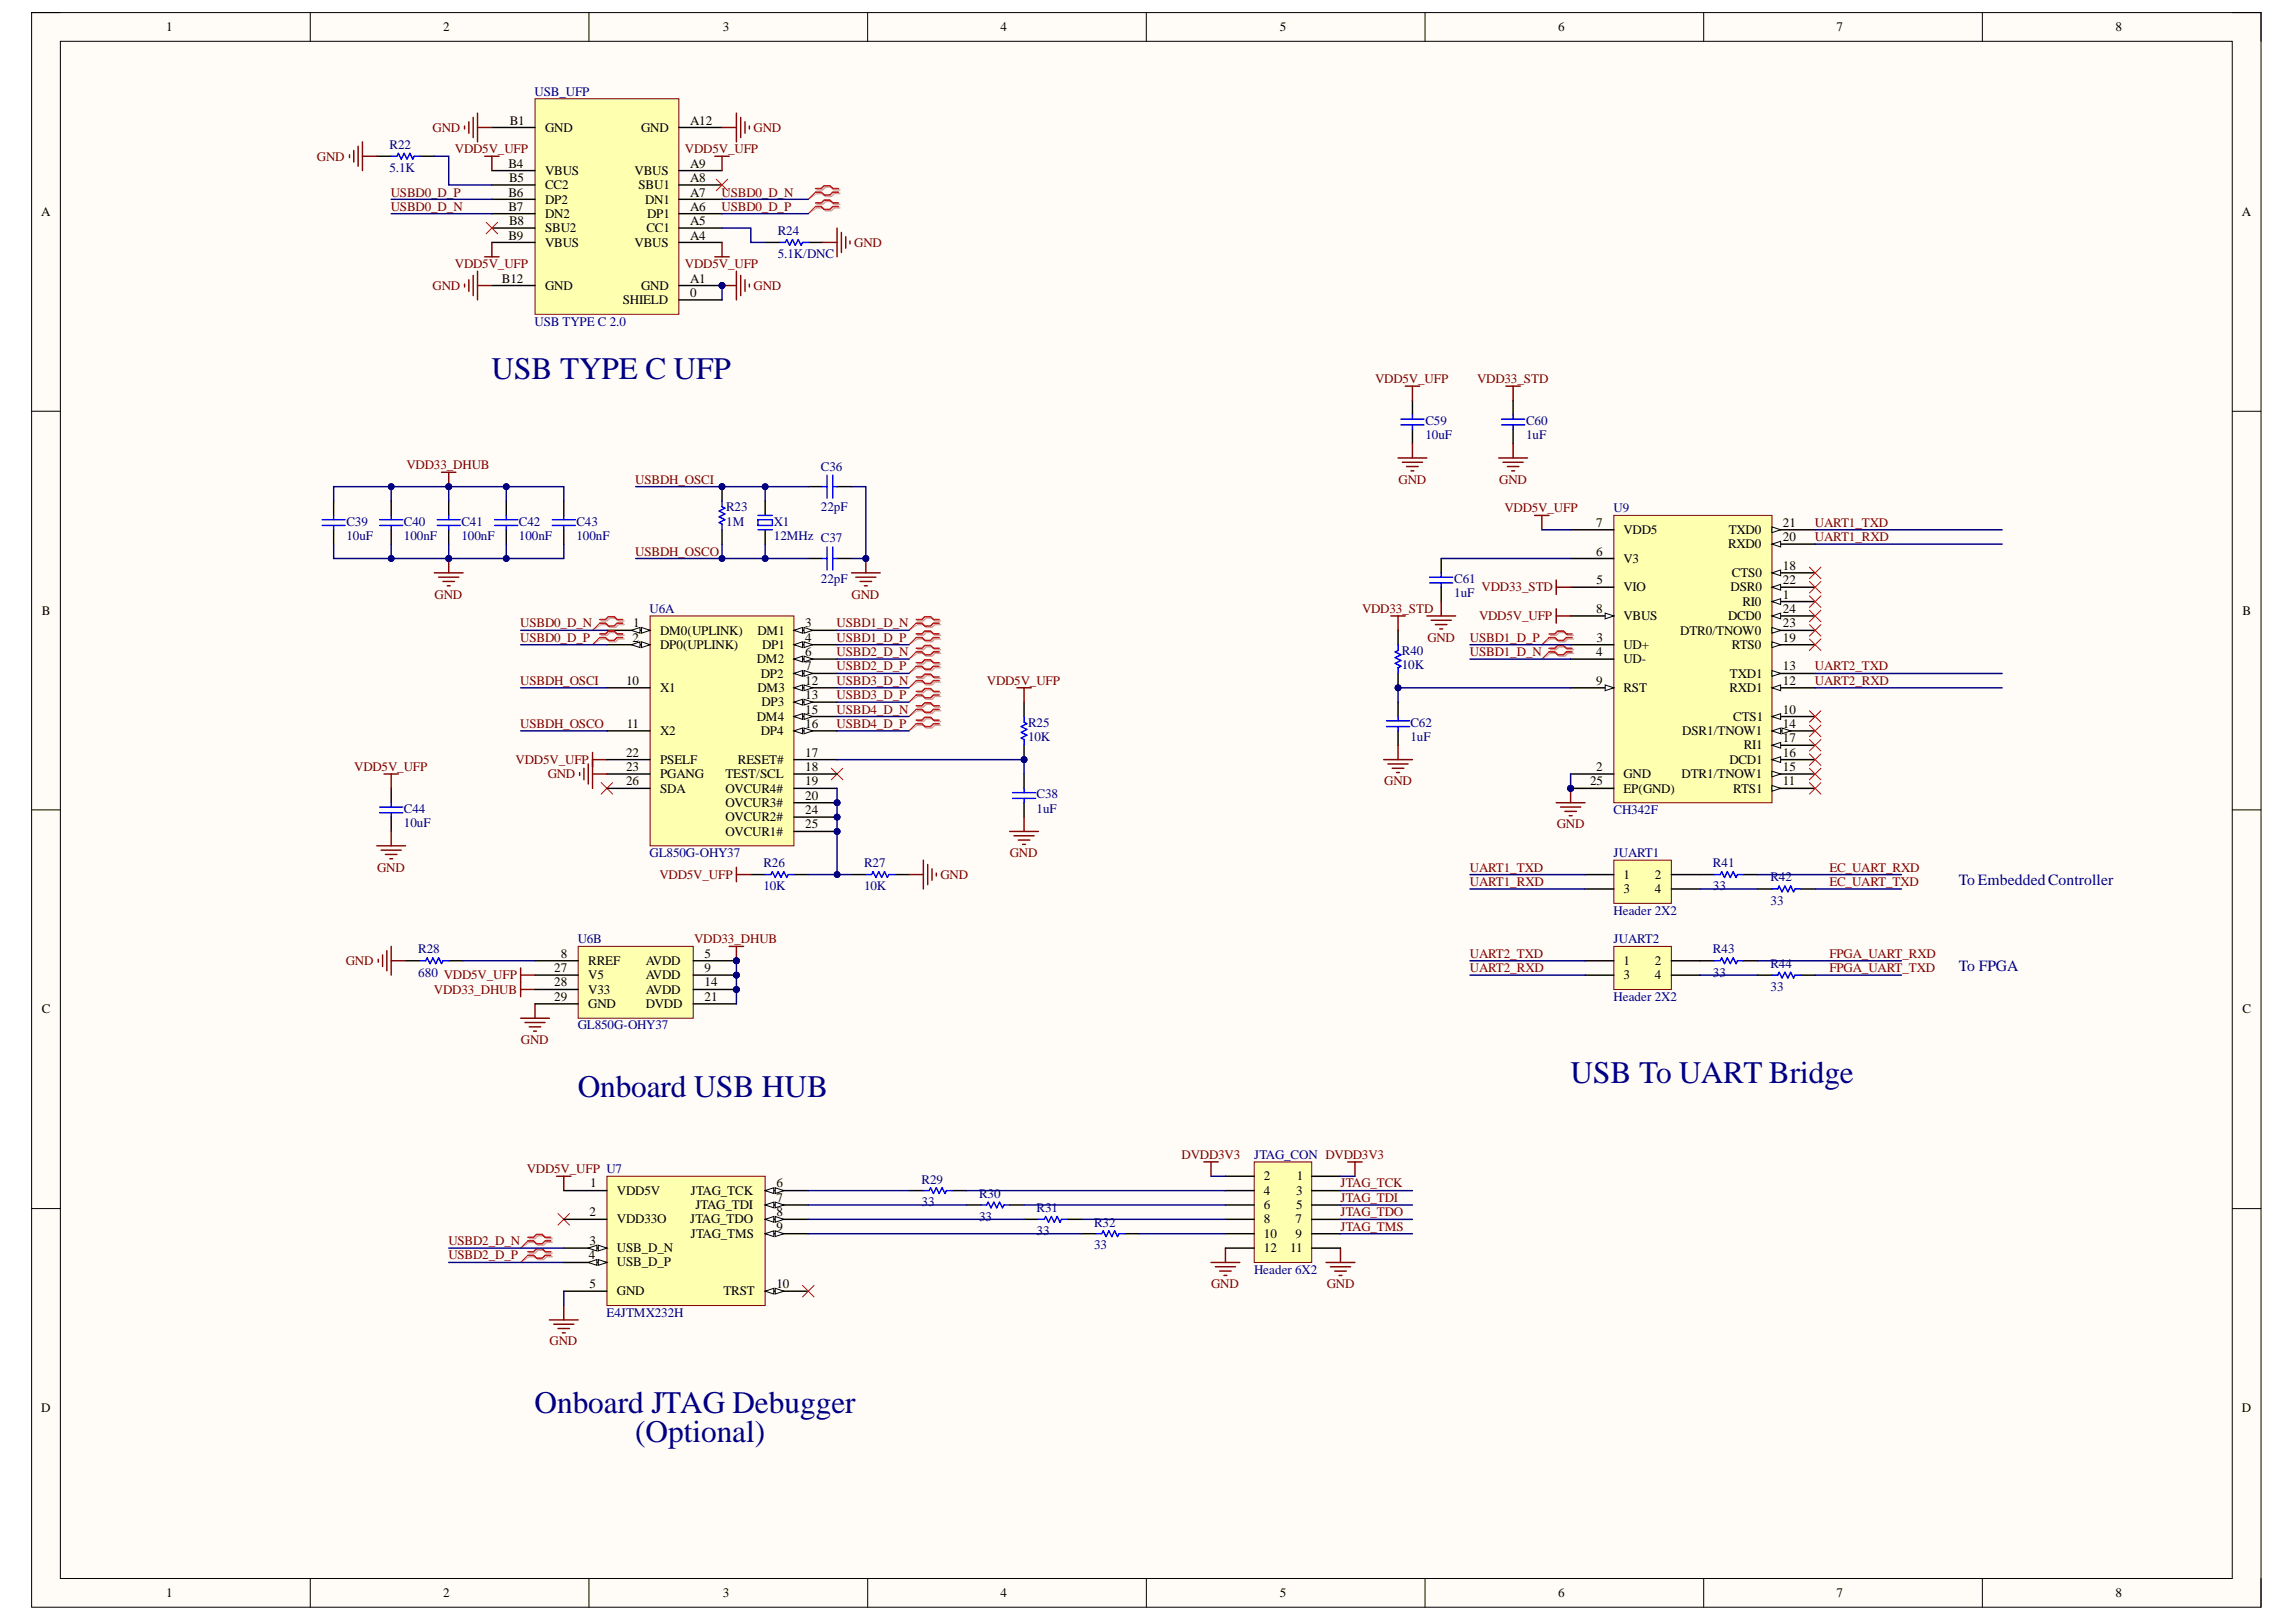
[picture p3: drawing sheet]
<svg xmlns="http://www.w3.org/2000/svg" width="297mm" height="210mm" viewBox="0 0 297 210" stroke-linecap="round" stroke-linejoin="round" font-family="sans-serif">
<defs><g id="words">
<g font-size="4.1" fill="#000080">
<text x="63.6" y="49.1">USB TYPE C UFP</text>
<text x="74.7" y="142">Onboard USB HUB</text>
<text x="203.2" y="140.2">USB To UART Bridge</text>
<text x="69.2" y="182.9">Onboard JTAG Debugger</text>
<text x="82.2" y="186.6">(Optional)</text>
</g>
<g font-size="2" fill="#000080">
<text x="253.4" y="114.6">ToEmbeddedController</text>
<text x="253.4" y="125.7">To FPGA</text>
</g>
<g font-size="1.7">
<text x="21.5" y="4.1">1</text>
<text x="57.3" y="4.1">2</text>
<text x="93.5" y="4.1">3</text>
<text x="129.5" y="4.1">4</text>
<text x="165.6" y="4.1">5</text>
<text x="201.6" y="4.1">6</text>
<text x="237.6" y="4.1">7</text>
<text x="273.7" y="4.1">8</text>
<text x="66" y="16.1">B1</text>
<text x="70.5" y="17.1">GND</text>
<text x="82.9" y="17.1">GND</text>
<text x="89.3" y="16.1">A12</text>
<text x="65.8" y="21.7">B4</text>
<text x="65.9" y="23.6">B5</text>
<text x="70.5" y="22.6">VBUS</text>
<text x="82.1" y="22.6">VBUS</text>
<text x="89.3" y="23.6">A8</text>
<text x="89.3" y="21.7">A9</text>
<text x="5.3" y="28">A</text>
<text x="65.8" y="25.4">B6</text>
<text x="65.8" y="27.3">B7</text>
<text x="65.9" y="29.1">B8</text>
<text x="70.5" y="24.5">CC2</text>
<text x="70.5" y="26.4">DP2</text>
<text x="70.5" y="28.2">DN2</text>
<text x="82.6" y="24.5">SBU1</text>
<text x="83.5" y="26.4">DN1</text>
<text x="83.7" y="28.2">DP1</text>
<text x="89.3" y="29.1">A5</text>
<text x="89.3" y="27.3">A6</text>
<text x="89.3" y="25.4">A7</text>
<text x="290" y="28">A</text>
<text x="65.8" y="31">B9</text>
<text x="70.5" y="30.1">SBU2</text>
<text x="70.5" y="31.9">VBUS</text>
<text x="82.1" y="31.9">VBUS</text>
<text x="83.6" y="30.1">CC1</text>
<text x="89.3" y="31">A4</text>
<text x="64.9" y="36.6">B12</text>
<text x="70.5" y="37.5">GND</text>
<text x="80.6" y="39.4">SHIELD</text>
<text x="82.9" y="37.5">GND</text>
<text x="89.3" y="36.6">A1</text>
<text x="89.3" y="38.4">0</text>
<text x="206.5" y="68.2">7</text>
<text x="206.5" y="71.9">6</text>
<text x="210" y="69.1">VDD5</text>
<text x="223.6" y="71">RXD0</text>
<text x="223.6" y="69.1">TXD0</text>
<text x="230.7" y="68.2">21</text>
<text x="230.7" y="70">20</text>
<text x="206.6" y="75.6">5</text>
<text x="210" y="76.5">VIO</text>
<text x="210" y="72.8">V3</text>
<text x="223.9" y="76.5">DSR0</text>
<text x="224.1" y="74.7">CTS0</text>
<text x="230.7" y="73.8">18</text>
<text x="230.7" y="75.6">22</text>
<text x="230.7" y="77.5">1</text>
<text x="5.4" y="79.6">B</text>
<text x="81.8" y="83">2</text>
<text x="81.9" y="81.2">1</text>
<text x="85.4" y="82.1">DM0(UPLINK)</text>
<text x="85.4" y="84">DP0(UPLINK)</text>
<text x="98" y="82.1">DM1</text>
<text x="98.6" y="84">DP1</text>
<text x="104.2" y="81.2">3</text>
<text x="104.2" y="83">4</text>
<text x="206.5" y="79.3">8</text>
<text x="206.6" y="83">3</text>
<text x="210" y="84">UD+</text>
<text x="210" y="80.3">VBUS</text>
<text x="217.4" y="82.1">DTR0/TNOW0</text>
<text x="223.6" y="80.3">DCD0</text>
<text x="224.1" y="84">RTS0</text>
<text x="225.4" y="78.4">RI0</text>
<text x="230.7" y="79.3">24</text>
<text x="230.7" y="81.2">23</text>
<text x="230.7" y="83">19</text>
<text x="290.1" y="79.6">B</text>
<text x="81" y="88.6">10</text>
<text x="85.4" y="89.6">X1</text>
<text x="97.9" y="85.8">DM2</text>
<text x="98" y="89.6">DM3</text>
<text x="98.4" y="87.7">DP2</text>
<text x="104.2" y="84.9">6</text>
<text x="104.2" y="86.8">7</text>
<text x="104.2" y="88.6">12</text>
<text x="206.5" y="88.6">9</text>
<text x="206.5" y="84.9">4</text>
<text x="210" y="89.6">RST</text>
<text x="210" y="85.8">UD-</text>
<text x="223.7" y="89.6">RXD1</text>
<text x="223.8" y="87.7">TXD1</text>
<text x="230.7" y="86.8">13</text>
<text x="230.7" y="88.6">12</text>
<text x="81.1" y="94.2">11</text>
<text x="85.4" y="95.1">X2</text>
<text x="97.9" y="93.3">DM4</text>
<text x="98.4" y="95.1">DP4</text>
<text x="98.5" y="91.4">DP3</text>
<text x="104.2" y="92.3">15</text>
<text x="104.2" y="94.2">16</text>
<text x="104.2" y="90.5">13</text>
<text x="217.6" y="95.1">DSR1/TNOW1</text>
<text x="224.2" y="93.3">CTS1</text>
<text x="230.7" y="92.3">10</text>
<text x="230.7" y="94.2">14</text>
<text x="81" y="97.9">22</text>
<text x="81" y="99.8">23</text>
<text x="81" y="101.6">26</text>
<text x="85.4" y="98.8">PSELF</text>
<text x="85.4" y="100.7">PGANG</text>
<text x="93.9" y="100.7">TEST/SCL</text>
<text x="95.5" y="98.8">RESET#</text>
<text x="104.2" y="97.9">17</text>
<text x="104.2" y="99.8">18</text>
<text x="104.2" y="101.6">19</text>
<text x="205.7" y="101.6">25</text>
<text x="206.5" y="99.8">2</text>
<text x="210" y="100.7">GND</text>
<text x="217.6" y="100.7">DTR1/TNOW1</text>
<text x="223.7" y="98.8">DCD1</text>
<text x="225.6" y="97">RI1</text>
<text x="230.7" y="96.1">17</text>
<text x="230.7" y="97.9">16</text>
<text x="230.7" y="99.8">15</text>
<text x="230.7" y="101.6">11</text>
<text x="85.4" y="102.6">SDA</text>
<text x="93.9" y="102.6">OVCUR4#</text>
<text x="93.9" y="104.4">OVCUR3#</text>
<text x="93.9" y="106.3">OVCUR2#</text>
<text x="104.2" y="103.5">20</text>
<text x="104.2" y="105.3">24</text>
<text x="104.2" y="107.2">25</text>
<text x="210" y="102.6">EP(GND)</text>
<text x="224.2" y="102.6">RTS1</text>
<text x="93.9" y="108.1">OVCUR1#</text>
<text x="210" y="113.7">1</text>
<text x="214.1" y="113.7">2</text>
<text x="210" y="115.6">3</text>
<text x="214.1" y="115.6">4</text>
<text x="71.7" y="125.8">27</text>
<text x="72.5" y="123.9">8</text>
<text x="76.1" y="124.9">RREF</text>
<text x="83.5" y="124.9">AVDD</text>
<text x="91.1" y="123.9">5</text>
<text x="91.1" y="125.8">9</text>
<text x="210" y="124.9">1</text>
<text x="214.1" y="124.9">2</text>
<text x="5.4" y="131.1">C</text>
<text x="71.7" y="127.7">28</text>
<text x="71.7" y="129.5">29</text>
<text x="76.1" y="126.7">V5</text>
<text x="76.1" y="128.6">V33</text>
<text x="76.1" y="130.4">GND</text>
<text x="83.5" y="126.7">AVDD</text>
<text x="83.5" y="128.6">AVDD</text>
<text x="83.5" y="130.4">DVDD</text>
<text x="91.1" y="127.7">14</text>
<text x="91.1" y="129.5">21</text>
<text x="210" y="126.7">3</text>
<text x="214.1" y="126.7">4</text>
<text x="290.1" y="131.1">C</text>
<text x="76.4" y="153.7">1</text>
<text x="79.8" y="154.6">VDD5V</text>
<text x="89.4" y="154.6">JTAG_TCK</text>
<text x="100.4" y="153.7">6</text>
<text x="100.4" y="155.5">7</text>
<text x="163.5" y="152.7">2</text>
<text x="163.5" y="154.6">4</text>
<text x="167.7" y="154.6">3</text>
<text x="167.8" y="152.7">1</text>
<text x="76.3" y="157.4">2</text>
<text x="76.3" y="161.1">3</text>
<text x="79.8" y="158.3">VDD33O</text>
<text x="89.3" y="158.3">JTAG_TDO</text>
<text x="89.4" y="160.2">JTAG_TMS</text>
<text x="90" y="156.5">JTAG_TDI</text>
<text x="100.4" y="157.4">8</text>
<text x="100.4" y="159.2">9</text>
<text x="163.5" y="156.5">6</text>
<text x="163.5" y="158.3">8</text>
<text x="163.5" y="160.2">10</text>
<text x="167.6" y="158.3">7</text>
<text x="167.6" y="160.2">9</text>
<text x="167.7" y="156.5">5</text>
<text x="76.2" y="163">4</text>
<text x="76.3" y="166.7">5</text>
<text x="79.8" y="162">USB_D_N</text>
<text x="79.8" y="163.9">USB_D_P</text>
<text x="79.8" y="167.6">GND</text>
<text x="93.6" y="167.6">TRST</text>
<text x="100.4" y="166.7">10</text>
<text x="163.5" y="162">12</text>
<text x="166.9" y="162">11</text>
<text x="5.3" y="182.7">D</text>
<text x="290" y="182.7">D</text>
<text x="21.5" y="206.6">1</text>
<text x="57.3" y="206.6">2</text>
<text x="93.5" y="206.6">3</text>
<text x="129.5" y="206.6">4</text>
<text x="165.6" y="206.6">5</text>
<text x="201.6" y="206.6">6</text>
<text x="237.6" y="206.6">7</text>
<text x="273.7" y="206.6">8</text>
</g>
<g font-size="1.7" fill="#800000">
<text x="56" y="17.1">GND</text>
<text x="97.5" y="17.1">GND</text>
<text x="41" y="20.8">GND</text>
<text x="58.8" y="19.9">VDD5V_UFP</text>
<text x="88.6" y="19.9">VDD5V_UFP</text>
<text x="50.6" y="27.3">USBD0_D_N</text>
<text x="50.6" y="25.4">USBD0_D_P</text>
<text x="93.3" y="25.4">USBD0_D_N</text>
<text x="93.3" y="27.3">USBD0_D_P</text>
<text x="58.8" y="34.7">VDD5V_UFP</text>
<text x="88.6" y="34.7">VDD5V_UFP</text>
<text x="110.5" y="31.9">GND</text>
<text x="56" y="37.5">GND</text>
<text x="97.5" y="37.5">GND</text>
<text x="177.9" y="49.6">VDD5V_UFP</text>
<text x="191.1" y="49.6">VDD33_STD</text>
<text x="52.6" y="60.7">VDD33_DHUB</text>
<text x="82.2" y="62.6">USBDH_OSCI</text>
<text x="180.9" y="62.6">GND</text>
<text x="194" y="62.6">GND</text>
<text x="82.2" y="71.9">USBDH_OSCO</text>
<text x="194.6" y="66.3">VDD5V_UFP</text>
<text x="234.8" y="68.2">UART1_TXD</text>
<text x="234.8" y="70">UART1_RXD</text>
<text x="56.2" y="77.5">GND</text>
<text x="110.2" y="77.5">GND</text>
<text x="191.7" y="76.5">VDD33_STD</text>
<text x="67.3" y="81.2">USBD0_D_N</text>
<text x="67.3" y="83">USBD0_D_P</text>
<text x="108.2" y="81.2">USBD1_D_N</text>
<text x="108.2" y="83">USBD1_D_P</text>
<text x="176.2" y="79.3">VDD33_STD</text>
<text x="184.7" y="83">GND</text>
<text x="190.2" y="83">USBD1_D_P</text>
<text x="191.3" y="80.3">VDD5V_UFP</text>
<text x="67.3" y="88.6">USBDH_OSCI</text>
<text x="108.2" y="84.9">USBD2_D_N</text>
<text x="108.2" y="86.8">USBD2_D_P</text>
<text x="108.2" y="88.6">USBD3_D_N</text>
<text x="127.7" y="88.6">VDD5V_UFP</text>
<text x="190.2" y="84.9">USBD1_D_N</text>
<text x="234.8" y="86.8">UART2_TXD</text>
<text x="234.8" y="88.6">UART2_RXD</text>
<text x="67.3" y="94.2">USBDH_OSCO</text>
<text x="108.2" y="90.5">USBD3_D_P</text>
<text x="108.2" y="92.3">USBD4_D_N</text>
<text x="108.2" y="94.2">USBD4_D_P</text>
<text x="45.8" y="99.8">VDD5V_UFP</text>
<text x="66.7" y="98.8">VDD5V_UFP</text>
<text x="70.9" y="100.7">GND</text>
<text x="179.1" y="101.6">GND</text>
<text x="201.4" y="107.2">GND</text>
<text x="48.8" y="112.8">GND</text>
<text x="85.3" y="113.7">VDD5V_UFP</text>
<text x="121.7" y="113.7">GND</text>
<text x="130.6" y="110.9">GND</text>
<text x="190.2" y="112.8">UART1_TXD</text>
<text x="236.7" y="112.8">EC_UART_RXD</text>
<text x="190.2" y="114.6">UART1_RXD</text>
<text x="236.7" y="114.6">EC_UART_TXD</text>
<text x="44.7" y="124.9">GND</text>
<text x="89.8" y="122.1">VDD33_DHUB</text>
<text x="190.2" y="123.9">UART2_TXD</text>
<text x="190.2" y="125.8">UART2_RXD</text>
<text x="236.7" y="123.9">FPGA_UART_RXD</text>
<text x="236.7" y="125.8">FPGA_UART_TXD</text>
<text x="56.1" y="128.6">VDD33_DHUB</text>
<text x="67.4" y="135.1">GND</text>
<text x="152.9" y="150">DVDD3V3</text>
<text x="68.2" y="151.8">VDD5V_UFP U7</text>
<text x="173.4" y="153.7">JTAG_TCK</text>
<text x="173.4" y="155.5">JTAG_TDI</text>
<text x="58" y="161.1">USBD2_D_N</text>
<text x="173.4" y="159.2">JTAG_TMS</text>
<text x="173.4" y="157.4">JTAG_TDO</text>
<text x="58" y="163">USBD2_D_P</text>
<text x="156.7" y="166.7">GND</text>
<text x="171.6" y="166.7">GND</text>
<text x="71.1" y="174.1">GND</text>
</g>
<g font-size="1.7" fill="#000080">
<text x="69.2" y="12.4">USB_UFP</text>
<text x="50.4" y="19.3">R22</text>
<text x="50.4" y="22.2">5.1K</text>
<text x="100.6" y="30.4">R24</text>
<text x="100.6" y="33.4">5.1K/DNC</text>
<text x="69.2" y="42.2">USB TYPE C 2.0</text>
<text x="184.4" y="55">C59</text>
<text x="184.4" y="56.9">10uF</text>
<text x="197.4" y="55">C60</text>
<text x="197.4" y="56.9">1uF</text>
<text x="106.2" y="60.9">C36</text>
<text x="44.8" y="68">C39</text>
<text x="44.8" y="69.9">10uF</text>
<text x="52.3" y="68">C40</text>
<text x="52.3" y="69.9">100nF</text>
<text x="59.7" y="68">C41</text>
<text x="59.7" y="69.9">100nF</text>
<text x="67.1" y="68">C42</text>
<text x="67.1" y="69.9">100nF</text>
<text x="74.6" y="68">C43</text>
<text x="74.6" y="69.9">100nF</text>
<text x="93.9" y="66.1">R23</text>
<text x="93.9" y="68">1M</text>
<text x="100.1" y="68">X1</text>
<text x="100.1" y="69.9">12MHz C37</text>
<text x="106.2" y="66.1">22pF</text>
<text x="208.8" y="66.3">U9</text>
<text x="106.2" y="75.4">22pF</text>
<text x="188.1" y="75.4">C61</text>
<text x="188.1" y="77.3">1uF</text>
<text x="84" y="79.3">U6A</text>
<text x="181.4" y="84.7">R40</text>
<text x="181.4" y="86.6">10K</text>
<text x="133" y="94">R25</text>
<text x="133" y="95.9">10K</text>
<text x="182.5" y="94">C62</text>
<text x="182.5" y="95.9">1uF</text>
<text x="52.3" y="105.2">C44</text>
<text x="52.3" y="107">10uF</text>
<text x="134.1" y="103.3">C38</text>
<text x="134.1" y="105.2">1uF</text>
<text x="208.8" y="105.3">CH342F</text>
<text x="84" y="110.9">GL850G-OHY37</text>
<text x="98.8" y="112.2">R26</text>
<text x="111.8" y="112.2">R27</text>
<text x="208.8" y="110.9">JUART1</text>
<text x="221.6" y="112.2">R41</text>
<text x="98.8" y="115.2">10K</text>
<text x="111.8" y="115.2">10K</text>
<text x="208.8" y="118.4">Header 2X2</text>
<text x="221.6" y="115.2">33</text>
<text x="229.1" y="114">R42</text>
<text x="229.1" y="117.1">33</text>
<text x="54.1" y="123.3">R28</text>
<text x="74.7" y="122.1">U6B</text>
<text x="208.8" y="122.1">JUART2</text>
<text x="221.6" y="123.3">R43</text>
<text x="229.1" y="125.3">R44</text>
<text x="54.1" y="126.4">680 VDD5V_UFP</text>
<text x="208.8" y="129.5">Header 2X2</text>
<text x="221.6" y="126.4">33</text>
<text x="229.1" y="128.2">33</text>
<text x="74.7" y="133.2">GL850G-OHY37</text>
<text x="162.3" y="150">JTAG_CON DVDD3V3</text>
<text x="119.2" y="153.2">R29</text>
<text x="126.7" y="155">R30</text>
<text x="119.2" y="156.1">33</text>
<text x="126.7" y="158">33</text>
<text x="134.1" y="156.9">R31</text>
<text x="134.1" y="159.8">33</text>
<text x="141.5" y="158.7">R32</text>
<text x="141.5" y="161.7">33</text>
<text x="162.3" y="164.8">Header 6X2</text>
<text x="78.5" y="170.4">E4JTMX232H</text>
</g>
</g></defs>
<path d="M4.1 1.6h288.4v206.4h-288.4z" fill-rule="evenodd" fill="#fffcf8"/>
<path d="M4.1 1.6h288.4v206.4h-288.4z" fill="none" stroke="#000" stroke-width=".13"/>
<path d="M7.8 5.3h281v199h-281z" fill-rule="evenodd" fill="#fffcf8"/>
<g fill="none" stroke="#000" stroke-width=".13">
<path d="M4.1 1.6h3.7M7.8 5.3h281v199h-281zM40.1 1.6v3.7M76.2 1.6v3.7M112.3 1.6v3.7M148.3 1.6v3.7M184.4 1.6v3.7M220.4 1.6v3.7M256.5 1.6v3.7M288.8 1.6h3.7v3.7M4.1 53.2h3.7M288.8 53.2h3.7"/>
<path d="M4.1 104.8h3.7M288.8 104.8h3.7M4.1 156.4h3.7M288.8 156.4h3.7M40.1 204.3v3.7M76.2 204.3v3.7M112.3 204.3v3.7M148.3 204.3v3.7M184.4 204.3v3.7M220.4 204.3v3.7M256.5 204.3v3.7M292.5 204.3v3.7"/>
</g>
<path d="M99 64.8v1.9M99 68.6v1.8M104.6 72.3h1.8M104.6 63h1.8M108.3 72.3h1.9M108.3 63h1.9" fill="none" stroke="#000" stroke-width=".19"/>
<path d="M98.1 66.7h1.8M98.1 67.3h1.8v.7h-1.8zM98.1 68.6h1.8M106.4 72.3h.6M106.4 63h.6M107 61.5v3M107 70.8v3M107.7 61.5v3M107.7 70.8v3M107.7 72.3h.6M107.7 63h.6" fill="none" stroke="#00f" stroke-width=".19"/>
<path d="M110.2 74.1h3.7M110.7 74.7h2.6M111.3 75.2h1.5M111.8 75.8h.4M112 72.3v1.8" fill="none" stroke="#800000" stroke-width=".19"/>
<circle cx="112" cy="72.3" r=".37" fill="#000080"/>
<circle cx="112" cy="72.3" r=".37" fill="none" stroke="#000080" stroke-width=".13"/>
<g fill="none" stroke="#800000" stroke-width=".19">
<path d="M75 100v.3M75.5 99.4v1.5M76.1 98.9v2.6M76.7 97.4v4.6M76.7 98.3h1.8M76.7 100.2h1.8M95.3 112.2v1.9M95.3 113.2h1.8M117.6 113.2h1.9M119.5 111.3v3.7M120 111.9v2.6M120.6 112.4v1.5"/>
<path d="M121.1 113v.4M67.4 131.8h3.7M67.9 132.3h2.6M68.5 132.9h1.5M69 133.4h.4M69.2 129.9v1.9M94.3 122.5h1.9M95.3 122.5v1.8"/>
</g>
<path d="M77.8 101.3l1.5 1.5M79.3 101.3l-1.5 1.5" fill="none" stroke="#f00" stroke-width=".13"/>
<path d="M97.1 113.2h1.9M102.7 113.2h1.9M110.2 113.2h1.8M115.7 113.2h1.9" fill="none" stroke="#000" stroke-width=".19"/>
<path d="M99 113.2h.7l.2-.4 .4 .7 .4-.7 .3 .7 .4-.7 .4 .7 .2-.3h.7M112 113.2h.8l.1-.4 .4 .7 .4-.7 .4 .7 .3-.7 .4 .7 .2-.3h.7" fill="none" stroke="#00f" stroke-width=".19"/>
<circle cx="95.3" cy="124.3" r=".37" fill="#000080"/>
<circle cx="95.3" cy="124.3" r=".37" fill="none" stroke="#000080" stroke-width=".13"/>
<path d="M48.9 124.1v.4M49.5 123.6v1.5M50.1 123v2.6M50.6 122.5v3.7M50.6 124.3h1.9M67.4 125.3v3.7M67.4 128h1.8M67.4 126.2h1.8" fill="none" stroke="#800000" stroke-width=".19"/>
<path d="M52.5 124.3h1.8M58.1 124.3h1.8" fill="none" stroke="#000" stroke-width=".19"/>
<path d="M54.3 124.3h.8l.2-.3 .3 .7 .4-.7 .4 .7 .4-.7 .3 .7 .2-.4h.8" fill="none" stroke="#00f" stroke-width=".19"/>
<path d="M107.6 99.4l1.4 1.5M109 99.4l-1.4 1.5" fill="none" stroke="#f00" stroke-width=".13"/>
<circle cx="132.5" cy="98.3" r=".37" fill="#000080"/>
<circle cx="132.5" cy="98.3" r=".37" fill="none" stroke="#000080" stroke-width=".13"/>
<path d="M132.5 90.9v1.8M132.5 96.4v1.9" fill="none" stroke="#000" stroke-width=".19"/>
<circle cx="132.5" cy="98.3" r=".37" fill="#000080"/>
<circle cx="132.5" cy="98.3" r=".37" fill="none" stroke="#000080" stroke-width=".13"/>
<g fill="none" stroke="#00f" stroke-width=".19">
<path d="M49.1 67.3h3M49.1 68h3M50.6 66.7v.6M50.6 68v.6M56.6 67.3h2.9M56.6 68h2.9M58.1 66.7v.6M58.1 68v.6M64 67.3h3M64 68h3M65.5 66.7v.6M65.5 68v.6"/>
<path d="M71.5 67.3h2.9M71.5 68h2.9M72.9 66.7v.6M72.9 68v.6M132.5 92.7v.8l.4 .2-.8 .3 .8 .4-.8 .4 .8 .3-.8 .4 .4 .2v.7M131 102.6h3M131 103.3h3M132.5 102v.6M132.5 103.3v.6"/>
</g>
<path d="M50.6 64.8v1.9M50.6 68.6v1.8M58.1 64.8v1.9M58.1 68.6v1.8M65.5 64.8v1.9M65.5 68.6v1.8M72.9 64.8v1.9M72.9 68.6v1.8M132.5 100.2v1.8M132.5 103.9v1.8" fill="none" stroke="#000" stroke-width=".19"/>
<path d="M56.2 74.1h3.7M56.8 74.7h2.6M57.3 75.2h1.5M57.9 75.8h.3M58.1 72.3v1.8M131.6 89h1.8M132.5 89v1.9M130.6 107.6h3.7M131.2 108.2h2.6M131.7 108.7h1.5M132.3 109.3h.4M132.5 105.7v1.9" fill="none" stroke="#800000" stroke-width=".19"/>
<path d="M118.7 84.1h.8l.3-.4h.8l.3 .4h.8M118.7 84.5h.8l.3 .4h.8l.3-.4h.8M118.7 85.9h.8l.3-.3h.8l.3 .3h.8M118.7 86.4h.8l.3 .4h.8l.3-.4h.8M118.7 87.8h.8l.3-.4h.8l.3 .4h.8M118.7 88.3h.8l.3 .3h.8l.3-.3h.8M118.7 89.7h.8l.3-.4h.8l.3 .4h.8M118.7 90.1h.8l.3 .4h.8l.3-.4h.8M118.7 91.5h.8l.3-.4h.8l.3 .4h.8M118.7 92h.8l.3 .4h.8l.3-.4h.8M118.7 93.4h.8l.3-.4h.8l.3 .4h.8M118.7 93.8h.8l.3 .4h.8l.3-.4h.8" fill="none" stroke="#d0a19e" stroke-width=".19"/>
<path d="M118.7 84.5l-1.1 .8M118.7 86.4l-1.1 .7M118.7 88.3l-1.1 .7M118.7 90.1l-1.1 .8M118.7 92l-1.1 .7M118.7 93.8l-1.1 .8" fill="none" stroke="#d0a19e" stroke-width=".13"/>
<path d="M118.5 83.9h.8l.3-.4h.8l.4 .4h.7M118.5 84.4h.8l.3 .3h.8l.4-.3h.7M118.5 85.8h.8l.3-.4h.8l.4 .4h.7M118.5 86.2h.8l.3 .4h.8l.4-.4h.7M118.5 87.6h.8l.3-.4h.8l.4 .4h.7M118.5 88.1h.8l.3 .3h.8l.4-.3h.7M118.5 89.5h.8l.3-.4h.8l.4 .4h.7M118.5 89.9h.8l.3 .4h.8l.4-.4h.7M118.5 91.3h.8l.3-.3h.8l.4 .3h.7M118.5 91.8h.8l.3 .4h.8l.4-.4h.7M118.5 93.2h.8l.3-.4h.8l.4 .4h.7M118.5 93.7h.8l.3 .3h.8l.4-.3h.7" fill="none" stroke="#f00" stroke-width=".19"/>
<path d="M118.5 84.4l-.9 .9M118.5 86.2l-.9 .9M118.5 88.1l-.9 .9M118.5 89.9l-.9 1M118.5 91.8l-.9 .9M118.5 93.7l-.9 .9" fill="none" stroke="#f00" stroke-width=".13"/>
<circle cx="58.1" cy="72.3" r=".37" fill="#000080"/>
<circle cx="58.1" cy="72.3" r=".37" fill="none" stroke="#000080" stroke-width=".13"/>
<path d="M57.1 61.1h1.9M58.1 61.1v1.9" fill="none" stroke="#800000" stroke-width=".19"/>
<circle cx="58.1" cy="63" r=".37" fill="#000080"/>
<circle cx="58.1" cy="63" r=".37" fill="none" stroke="#000080" stroke-width=".13"/>
<path d="M43.2 64.8v1.9M43.2 68.6v1.8" fill="none" stroke="#000" stroke-width=".19"/>
<path d="M41.7 67.3h3M41.7 68h3M43.2 66.7v.6M43.2 68v.6" fill="none" stroke="#00f" stroke-width=".19"/>
<circle cx="93.4" cy="63" r=".37" fill="#000080"/>
<circle cx="93.4" cy="63" r=".37" fill="none" stroke="#000080" stroke-width=".13"/>
<path d="M93.4 63v1.8" fill="none" stroke="#000" stroke-width=".19"/>
<circle cx="93.4" cy="63" r=".37" fill="#000080"/>
<circle cx="93.4" cy="63" r=".37" fill="none" stroke="#000080" stroke-width=".13"/>
<path d="M93.4 68.6v1.8" fill="none" stroke="#000" stroke-width=".19"/>
<path d="M93.4 64.8v.8l.4 .2-.8 .3 .8 .4-.8 .4 .8 .4-.8 .3 .4 .2v.8" fill="none" stroke="#00f" stroke-width=".19"/>
<circle cx="93.4" cy="36.9" r=".37" fill="#000080"/>
<circle cx="93.4" cy="36.9" r=".37" fill="none" stroke="#000080" stroke-width=".13"/>
<path d="M69.2 12.8h18.6v27.9h-18.6z" fill-rule="evenodd" fill="#ffffb0"/>
<path d="M69.2 12.8h18.6v27.9h-18.6z" fill="none" stroke="#800000" stroke-width=".13"/>
<path d="M87.8 37h5.6" fill="none" stroke="#000" stroke-width=".19"/>
<circle cx="93.4" cy="36.9" r=".37" fill="#000080"/>
<circle cx="93.4" cy="36.9" r=".37" fill="none" stroke="#000080" stroke-width=".13"/>
<g fill="none" stroke="#000" stroke-width=".19">
<path d="M63.6 16.5h5.6M87.8 16.5h5.6M63.6 31.4h5.6M63.6 29.5h5.6M63.6 27.7h5.6M63.6 25.8h5.6M63.6 23.9h5.6M63.6 22.1h5.6M63.6 37h5.6M87.8 31.4h5.6M87.8 29.5h5.6M87.8 27.7h5.6"/>
<path d="M87.8 25.8h5.6M87.8 23.9h5.6M87.8 22.1h5.6M87.8 38.8h5.6"/>
</g>
<g fill="none" stroke="#800000" stroke-width=".19">
<path d="M60.1 16.3v.4M60.7 15.8v1.4M61.2 15.2v2.6M61.8 16.5h1.8M61.8 14.6v3.8M93.4 16.5h1.9M95.3 14.6v3.8M95.8 15.2v2.6M96.4 15.8v1.4M96.9 16.3v.4M60.1 36.8v.3M60.7 36.2v1.5"/>
<path d="M61.2 35.6v2.7M61.8 35.1v3.7M61.8 37h1.8M93.4 37h1.9M95.3 35.1v3.7M95.8 35.6v2.7M96.4 36.2v1.5M96.9 36.8v.3"/>
</g>
<circle cx="93.4" cy="36.9" r=".37" fill="#000080"/>
<circle cx="93.4" cy="36.9" r=".37" fill="none" stroke="#000080" stroke-width=".13"/>
<path d="M62.9 28.8l1.5 1.5M64.4 28.8l-1.5 1.5M92.7 23.2l1.5 1.5M94.2 23.2l-1.5 1.5M105.5 24.9l-.9 .9M105.5 26.7l-.9 1M118.5 80.6l-.9 1M118.5 82.5l-.9 .9" fill="none" stroke="#f00" stroke-width=".13"/>
<path d="M105.7 24.6h.7l.4-.4h.8l.3 .4h.8M105.7 25.1h.7l.4 .3h.8l.3-.3h.8M105.7 26.4h.7l.4-.3h.8l.3 .3h.8M105.7 26.9h.7l.4 .4h.8l.3-.4h.8M118.7 80.4h.8l.3-.4h.8l.3 .4h.8M118.7 80.8h.8l.3 .4h.8l.3-.4h.8M118.7 82.2h.8l.3-.4h.8l.3 .4h.8M118.7 82.7h.8l.3 .4h.8l.3-.4h.8" fill="none" stroke="#d0a19e" stroke-width=".19"/>
<path d="M105.7 25.1l-1.1 .7M105.7 26.9l-1.1 .8M118.7 80.8l-1.1 .8M118.7 82.7l-1.1 .7" fill="none" stroke="#d0a19e" stroke-width=".13"/>
<path d="M105.5 24.4h.7l.4-.4h.8l.3 .4h.8M105.5 24.9h.7l.4 .3h.8l.3-.3h.8M105.5 26.3h.7l.4-.4h.8l.3 .4h.8M105.5 26.7h.7l.4 .4h.8l.3-.4h.8M118.5 80.2h.8l.3-.4h.8l.4 .4h.7M118.5 80.6h.8l.3 .4h.8l.4-.4h.7M118.5 82h.8l.3-.3h.8l.4 .3h.7M118.5 82.5h.8l.3 .4h.8l.4-.4h.7" fill="none" stroke="#f00" stroke-width=".19"/>
<circle cx="108.3" cy="103.9" r=".37" fill="#000080"/>
<circle cx="108.3" cy="103.9" r=".37" fill="none" stroke="#000080" stroke-width=".13"/>
<circle cx="108.3" cy="105.7" r=".37" fill="#000080"/>
<circle cx="108.3" cy="105.7" r=".37" fill="none" stroke="#000080" stroke-width=".13"/>
<circle cx="108.3" cy="107.6" r=".37" fill="#000080"/>
<circle cx="108.3" cy="107.6" r=".37" fill="none" stroke="#000080" stroke-width=".13"/>
<path d="M84.1 79.7h18.6v29.8h-18.6z" fill-rule="evenodd" fill="#ffffb0"/>
<path d="M84.1 79.7h18.6v29.8h-18.6z" fill="none" stroke="#800000" stroke-width=".13"/>
<path d="M78.5 81.6h5.6" fill="none" stroke="#000" stroke-width=".19"/>
<path d="M83 81.2l1.1 .4-1.1 .3z" fill="#f8fcff"/>
<path d="M83 81.2l1.1 .4-1.1 .3z" fill="none" stroke="#000" stroke-width=".13"/>
<path d="M81.7 81.6l1.1-.4v.7z" fill="#f8fcff"/>
<path d="M81.7 81.6l1.1-.4v.7z" fill="none" stroke="#000" stroke-width=".13"/>
<path d="M78.5 83.4h5.6" fill="none" stroke="#000" stroke-width=".19"/>
<path d="M83 83.1l1.1 .3-1.1 .4z" fill="#f8fcff"/>
<path d="M83 83.1l1.1 .3-1.1 .4z" fill="none" stroke="#000" stroke-width=".13"/>
<path d="M81.7 83.4l1.1-.3v.7z" fill="#f8fcff"/>
<path d="M81.7 83.4l1.1-.3v.7z" fill="none" stroke="#000" stroke-width=".13"/>
<path d="M102.7 81.6h5.6" fill="none" stroke="#000" stroke-width=".19"/>
<path d="M102.7 81.6l1.1-.4v.7z" fill="#f8fcff"/>
<path d="M102.7 81.6l1.1-.4v.7z" fill="none" stroke="#000" stroke-width=".13"/>
<path d="M104 81.2l1.1 .4-1.1 .3z" fill="#f8fcff"/>
<path d="M104 81.2l1.1 .4-1.1 .3z" fill="none" stroke="#000" stroke-width=".13"/>
<path d="M102.7 83.4h5.6" fill="none" stroke="#000" stroke-width=".19"/>
<path d="M102.7 83.4l1.1-.3v.7z" fill="#f8fcff"/>
<path d="M102.7 83.4l1.1-.3v.7z" fill="none" stroke="#000" stroke-width=".13"/>
<path d="M104 83.1l1.1 .3-1.1 .4z" fill="#f8fcff"/>
<path d="M104 83.1l1.1 .3-1.1 .4z" fill="none" stroke="#000" stroke-width=".13"/>
<path d="M102.7 85.3h5.6" fill="none" stroke="#000" stroke-width=".19"/>
<path d="M102.7 85.3l1.1-.4v.8z" fill="#f8fcff"/>
<path d="M102.7 85.3l1.1-.4v.8z" fill="none" stroke="#000" stroke-width=".13"/>
<path d="M104 84.9l1.1 .4-1.1 .4z" fill="#f8fcff"/>
<path d="M104 84.9l1.1 .4-1.1 .4z" fill="none" stroke="#000" stroke-width=".13"/>
<path d="M102.7 87.1h5.6" fill="none" stroke="#000" stroke-width=".19"/>
<path d="M102.7 87.1l1.1-.3v.7z" fill="#f8fcff"/>
<path d="M102.7 87.1l1.1-.3v.7z" fill="none" stroke="#000" stroke-width=".13"/>
<path d="M104 86.8l1.1 .3-1.1 .4z" fill="#f8fcff"/>
<path d="M104 86.8l1.1 .3-1.1 .4z" fill="none" stroke="#000" stroke-width=".13"/>
<path d="M102.7 92.7h5.6" fill="none" stroke="#000" stroke-width=".19"/>
<path d="M102.7 92.7l1.1-.3v.7z" fill="#f8fcff"/>
<path d="M102.7 92.7l1.1-.3v.7z" fill="none" stroke="#000" stroke-width=".13"/>
<path d="M104 92.4l1.1 .3-1.1 .4z" fill="#f8fcff"/>
<path d="M104 92.4l1.1 .3-1.1 .4z" fill="none" stroke="#000" stroke-width=".13"/>
<path d="M102.7 94.6h5.6" fill="none" stroke="#000" stroke-width=".19"/>
<path d="M102.7 94.6l1.1-.4v.8z" fill="#f8fcff"/>
<path d="M102.7 94.6l1.1-.4v.8z" fill="none" stroke="#000" stroke-width=".13"/>
<path d="M104 94.2l1.1 .4-1.1 .4z" fill="#f8fcff"/>
<path d="M104 94.2l1.1 .4-1.1 .4z" fill="none" stroke="#000" stroke-width=".13"/>
<path d="M102.7 90.9h5.6" fill="none" stroke="#000" stroke-width=".19"/>
<path d="M102.7 90.9l1.1-.4v.7z" fill="#f8fcff"/>
<path d="M102.7 90.9l1.1-.4v.7z" fill="none" stroke="#000" stroke-width=".13"/>
<path d="M104 90.5l1.1 .4-1.1 .3z" fill="#f8fcff"/>
<path d="M104 90.5l1.1 .4-1.1 .3z" fill="none" stroke="#000" stroke-width=".13"/>
<path d="M102.7 89h5.6" fill="none" stroke="#000" stroke-width=".19"/>
<path d="M102.7 89l1.1-.4v.8z" fill="#f8fcff"/>
<path d="M102.7 89l1.1-.4v.8z" fill="none" stroke="#000" stroke-width=".13"/>
<path d="M104 88.6l1.1 .4-1.1 .4z" fill="#f8fcff"/>
<path d="M104 88.6l1.1 .4-1.1 .4z" fill="none" stroke="#000" stroke-width=".13"/>
<path d="M78.5 89h5.6M78.5 94.6h5.6M102.7 98.3h5.6M102.7 100.2h5.6M102.7 102h5.6M102.7 103.9h5.6" fill="none" stroke="#000" stroke-width=".19"/>
<circle cx="108.3" cy="103.9" r=".37" fill="#000080"/>
<circle cx="108.3" cy="103.9" r=".37" fill="none" stroke="#000080" stroke-width=".13"/>
<path d="M102.7 105.7h5.6" fill="none" stroke="#000" stroke-width=".19"/>
<circle cx="108.3" cy="105.7" r=".37" fill="#000080"/>
<circle cx="108.3" cy="105.7" r=".37" fill="none" stroke="#000080" stroke-width=".13"/>
<path d="M102.7 107.6h5.6" fill="none" stroke="#000" stroke-width=".19"/>
<circle cx="108.3" cy="107.6" r=".37" fill="#000080"/>
<circle cx="108.3" cy="107.6" r=".37" fill="none" stroke="#000080" stroke-width=".13"/>
<path d="M78.5 98.3h5.6M78.5 100.2h5.6M78.5 102h5.6" fill="none" stroke="#000" stroke-width=".19"/>
<circle cx="95.3" cy="124.3" r=".37" fill="#000080"/>
<circle cx="95.3" cy="124.3" r=".37" fill="none" stroke="#000080" stroke-width=".13"/>
<circle cx="95.3" cy="126.2" r=".37" fill="#000080"/>
<circle cx="95.3" cy="126.2" r=".37" fill="none" stroke="#000080" stroke-width=".13"/>
<circle cx="95.3" cy="128" r=".37" fill="#000080"/>
<circle cx="95.3" cy="128" r=".37" fill="none" stroke="#000080" stroke-width=".13"/>
<path d="M74.8 122.5h14.9v9.3h-14.9z" fill-rule="evenodd" fill="#ffffb0"/>
<path d="M74.8 122.5h14.9v9.3h-14.9z" fill="none" stroke="#800000" stroke-width=".13"/>
<path d="M89.7 124.3h5.6" fill="none" stroke="#000" stroke-width=".19"/>
<circle cx="95.3" cy="124.3" r=".37" fill="#000080"/>
<circle cx="95.3" cy="124.3" r=".37" fill="none" stroke="#000080" stroke-width=".13"/>
<path d="M89.7 126.2h5.6" fill="none" stroke="#000" stroke-width=".19"/>
<circle cx="95.3" cy="126.2" r=".37" fill="#000080"/>
<circle cx="95.3" cy="126.2" r=".37" fill="none" stroke="#000080" stroke-width=".13"/>
<path d="M89.7 128h5.6" fill="none" stroke="#000" stroke-width=".19"/>
<circle cx="95.3" cy="128" r=".37" fill="#000080"/>
<circle cx="95.3" cy="128" r=".37" fill="none" stroke="#000080" stroke-width=".13"/>
<g fill="none" stroke="#000" stroke-width=".19">
<path d="M48.8 20.2h1.8M54.3 20.2h1.9M99 31.4h1.9M104.6 31.4h1.8M50.6 102v1.9M50.6 105.7v1.9M69.2 129.9h5.6M69.2 124.3h5.6M69.2 126.2h5.6M69.2 128h5.6M89.7 129.9h5.6M117.6 154.1h1.9"/>
<path d="M123.2 154.1h1.8M125 155.9h1.9M130.6 155.9h1.9M132.5 157.8h1.8M138.1 157.8h1.8M139.9 159.7h1.9M145.5 159.7h1.9"/>
</g>
<path d="M50.6 20.2h.8l.1-.4 .4 .8 .4-.8 .4 .8 .3-.8 .4 .8 .2-.4h.7M100.9 31.4h.7l.2-.4 .4 .7 .3-.7 .4 .7 .4-.7 .3 .7 .2-.3h.8M49.1 104.4h3M49.1 105.2h3M50.6 103.9v.5M50.6 105.2v.5M119.5 154.1h.7l.2-.4 .4 .8 .3-.8 .4 .8 .4-.8 .3 .8 .2-.4h.8M126.9 155.9h.7l.2-.3 .4 .7 .4-.7 .3 .7 .4-.7 .4 .7 .2-.4h.7M134.3 157.8h.8l.2-.4 .4 .8 .3-.8 .4 .8 .4-.8 .3 .8 .2-.4h.8M141.8 159.7h.7l.2-.4 .4 .7 .4-.7 .3 .7 .4-.7 .4 .7 .2-.3h.7" fill="none" stroke="#00f" stroke-width=".19"/>
<g fill="none" stroke="#800000" stroke-width=".19">
<path d="M45.8 19.5v1.5M46.3 18.9v2.6M46.9 18.4v3.7M45.2 20v.4M46.9 20.2h1.9M62.7 20.2h1.9M62.7 33.2h1.9M63.6 20.2v1.9M63.6 31.4v1.8M92.5 20.2h1.8M92.5 33.2h1.8M93.4 20.2v1.9"/>
<path d="M93.4 31.4v1.8M106.4 31.4h1.9M108.3 29.5v3.7M108.9 30.1v2.6M109.4 30.6v1.5M110 31.2v.4M48.8 109.5h3.7M49.3 110h2.6M49.7 100.2h1.8M49.9 110.6h1.5M50.4 111.1h.4M50.6 100.2v1.8"/>
<path d="M50.6 107.6v1.9"/>
</g>
<path d="M77.8 80.4h.7l.4-.4h.7l.4 .4h.8M77.8 80.8h.7l.4 .4h.7l.4-.4h.8M77.8 82.2h.7l.4-.4h.7l.4 .4h.8M77.8 82.7h.7l.4 .4h.7l.4-.4h.8" fill="none" stroke="#d0a19e" stroke-width=".19"/>
<path d="M77.8 80.8l-1.1 .8M77.8 82.7l-1.1 .7" fill="none" stroke="#d0a19e" stroke-width=".13"/>
<path d="M77.6 80.2h.7l.4-.4h.8l.3 .4h.8M77.6 80.6h.7l.4 .4h.8l.3-.4h.8M77.6 82h.7l.4-.3h.8l.3 .3h.8M77.6 82.5h.7l.4 .4h.8l.3-.4h.8" fill="none" stroke="#f00" stroke-width=".19"/>
<path d="M77.6 80.6l-.9 1M77.6 82.5l-.9 .9" fill="none" stroke="#f00" stroke-width=".13"/>
<circle cx="203.2" cy="102" r=".37" fill="#000080"/>
<circle cx="203.2" cy="102" r=".37" fill="none" stroke="#000080" stroke-width=".13"/>
<path d="M208.8 66.7h20.4v37.2h-20.4z" fill-rule="evenodd" fill="#ffffb0"/>
<path d="M208.8 66.7h20.4v37.2h-20.4z" fill="none" stroke="#800000" stroke-width=".13"/>
<path d="M203.2 68.6h5.6M203.2 76h5.6M203.2 100.2h5.6M203.2 102h5.6" fill="none" stroke="#000" stroke-width=".19"/>
<circle cx="203.2" cy="102" r=".37" fill="#000080"/>
<circle cx="203.2" cy="102" r=".37" fill="none" stroke="#000080" stroke-width=".13"/>
<path d="M203.2 72.3h5.6M203.2 89h5.6" fill="none" stroke="#000" stroke-width=".19"/>
<path d="M207.7 88.6l1.1 .4-1.1 .4z" fill="#f8fcff"/>
<path d="M207.7 88.6l1.1 .4-1.1 .4z" fill="none" stroke="#000" stroke-width=".13"/>
<path d="M203.2 79.7h5.6M203.2 83.4h5.6M203.2 85.3h5.6" fill="none" stroke="#000" stroke-width=".19"/>
<path d="M207.7 79.3l1.1 .4-1.1 .4z" fill="#f8fcff"/>
<path d="M207.7 79.3l1.1 .4-1.1 .4z" fill="none" stroke="#000" stroke-width=".13"/>
<path d="M229.2 68.6h5.6" fill="none" stroke="#000" stroke-width=".19"/>
<path d="M229.2 68.2l1.2 .4-1.2 .3z" fill="#f8fcff"/>
<path d="M229.2 68.2l1.2 .4-1.2 .3z" fill="none" stroke="#000" stroke-width=".13"/>
<path d="M229.2 70.4h5.6" fill="none" stroke="#000" stroke-width=".19"/>
<path d="M229.2 70.4l1.2-.4v.8z" fill="#f8fcff"/>
<path d="M229.2 70.4l1.2-.4v.8z" fill="none" stroke="#000" stroke-width=".13"/>
<path d="M229.2 74.1h5.6" fill="none" stroke="#000" stroke-width=".19"/>
<path d="M229.2 74.1l1.2-.3v.7z" fill="#f8fcff"/>
<path d="M229.2 74.1l1.2-.3v.7z" fill="none" stroke="#000" stroke-width=".13"/>
<path d="M229.2 76h5.6" fill="none" stroke="#000" stroke-width=".19"/>
<path d="M229.2 76l1.2-.4v.8z" fill="#f8fcff"/>
<path d="M229.2 76l1.2-.4v.8z" fill="none" stroke="#000" stroke-width=".13"/>
<path d="M229.2 77.9h5.6" fill="none" stroke="#000" stroke-width=".19"/>
<path d="M229.2 77.9l1.2-.4v.7z" fill="#f8fcff"/>
<path d="M229.2 77.9l1.2-.4v.7z" fill="none" stroke="#000" stroke-width=".13"/>
<path d="M229.2 79.7h5.6" fill="none" stroke="#000" stroke-width=".19"/>
<path d="M229.2 79.7l1.2-.4v.8z" fill="#f8fcff"/>
<path d="M229.2 79.7l1.2-.4v.8z" fill="none" stroke="#000" stroke-width=".13"/>
<path d="M229.2 81.6h5.6" fill="none" stroke="#000" stroke-width=".19"/>
<path d="M229.2 81.2l1.2 .4-1.2 .3z" fill="#f8fcff"/>
<path d="M229.2 81.2l1.2 .4-1.2 .3z" fill="none" stroke="#000" stroke-width=".13"/>
<path d="M229.2 83.4h5.6" fill="none" stroke="#000" stroke-width=".19"/>
<path d="M229.2 83.1l1.2 .3-1.2 .4z" fill="#f8fcff"/>
<path d="M229.2 83.1l1.2 .3-1.2 .4z" fill="none" stroke="#000" stroke-width=".13"/>
<path d="M229.2 87.2h5.6" fill="none" stroke="#000" stroke-width=".19"/>
<path d="M229.2 86.8l1.2 .4-1.2 .3z" fill="#f8fcff"/>
<path d="M229.2 86.8l1.2 .4-1.2 .3z" fill="none" stroke="#000" stroke-width=".13"/>
<path d="M229.2 89h5.6" fill="none" stroke="#000" stroke-width=".19"/>
<path d="M229.2 89l1.2-.4v.8z" fill="#f8fcff"/>
<path d="M229.2 89l1.2-.4v.8z" fill="none" stroke="#000" stroke-width=".13"/>
<path d="M229.2 92.7h5.6" fill="none" stroke="#000" stroke-width=".19"/>
<path d="M229.2 92.7l1.2-.3v.7z" fill="#f8fcff"/>
<path d="M229.2 92.7l1.2-.3v.7z" fill="none" stroke="#000" stroke-width=".13"/>
<path d="M229.2 94.6h5.6" fill="none" stroke="#000" stroke-width=".19"/>
<path d="M229.2 94.6l1.2-.4v.8z" fill="#f8fcff"/>
<path d="M229.2 94.6l1.2-.4v.8z" fill="none" stroke="#000" stroke-width=".13"/>
<path d="M230.5 94.2l1.2 .4-1.2 .4z" fill="#f8fcff"/>
<path d="M230.5 94.2l1.2 .4-1.2 .4z" fill="none" stroke="#000" stroke-width=".13"/>
<path d="M229.2 96.4h5.6" fill="none" stroke="#000" stroke-width=".19"/>
<path d="M229.2 96.4l1.2-.3v.7z" fill="#f8fcff"/>
<path d="M229.2 96.4l1.2-.3v.7z" fill="none" stroke="#000" stroke-width=".13"/>
<path d="M229.2 98.3h5.6" fill="none" stroke="#000" stroke-width=".19"/>
<path d="M229.2 98.3l1.2-.4v.8z" fill="#f8fcff"/>
<path d="M229.2 98.3l1.2-.4v.8z" fill="none" stroke="#000" stroke-width=".13"/>
<path d="M229.2 100.2h5.6" fill="none" stroke="#000" stroke-width=".19"/>
<path d="M229.2 99.8l1.2 .4-1.2 .3z" fill="#f8fcff"/>
<path d="M229.2 99.8l1.2 .4-1.2 .3z" fill="none" stroke="#000" stroke-width=".13"/>
<path d="M229.2 102h5.6" fill="none" stroke="#000" stroke-width=".19"/>
<path d="M229.2 101.7l1.2 .3-1.2 .4z" fill="#f8fcff"/>
<path d="M229.2 101.7l1.2 .3-1.2 .4z" fill="none" stroke="#000" stroke-width=".13"/>
<path d="M198.5 66.7h1.9M199.5 66.7v1.9M201.3 103.9h3.8M201.9 104.4h2.6M202.5 105h1.4M203 105.6h.4M203.2 102v1.9" fill="none" stroke="#800000" stroke-width=".19"/>
<circle cx="203.2" cy="102" r=".37" fill="#000080"/>
<circle cx="203.2" cy="102" r=".37" fill="none" stroke="#000080" stroke-width=".13"/>
<g fill="none" stroke="#800000" stroke-width=".19">
<path d="M180.9 59.3h3.7M181.4 59.8h2.6M181.8 50h1.9M182.7 50v1.8M182.7 57.4v1.9M193.9 59.3h3.7M194.5 59.8h2.6M194.8 50h1.9M195.8 50v1.8M195.8 57.4v1.9M182 60.4h1.5M182.5 60.9h.4"/>
<path d="M184.6 79.7h3.7M186.5 77.9v1.8M195 60.4h1.5M195.6 60.9h.3M201.3 75.1v1.8M201.3 78.8v1.8M201.3 79.7h1.9M201.3 76h1.9M185.2 80.3h2.6M185.7 80.8h1.5M186.3 81.4h.3"/>
</g>
<path d="M182.7 51.8v1.9M182.7 55.5v1.9M195.8 51.8v1.9M195.8 55.5v1.9M186.5 72.3v1.8M186.5 76v1.9" fill="none" stroke="#000" stroke-width=".19"/>
<path d="M181.2 54.2h3M181.2 55h3M182.7 53.7v.5M182.7 55v.5M194.3 54.2h2.9M194.3 55h2.9M195.8 53.7v.5M195.8 55v.5M185 75.4h2.9M185 74.7h2.9M186.5 74.1v.6M186.5 75.4v.6" fill="none" stroke="#00f" stroke-width=".19"/>
<path d="M200.6 82.2h.7l.4-.3h.8l.3 .3h.8M200.6 82.7h.7l.4 .4h.8l.3-.4h.8M200.6 84.1h.7l.4-.4h.8l.3 .4h.8M200.6 84.5h.7l.4 .4h.8l.3-.4h.8" fill="none" stroke="#d0a19e" stroke-width=".19"/>
<path d="M200.6 82.7l-1.1 .7M200.6 84.5l-1.1 .8" fill="none" stroke="#d0a19e" stroke-width=".13"/>
<path d="M200.4 82h.8l.3-.3h.8l.3 .3h.8M200.4 82.5h.8l.3 .4h.8l.3-.4h.8M200.4 83.9h.8l.3-.4h.8l.3 .4h.8M200.4 84.4h.8l.3 .3h.8l.3-.3h.8" fill="none" stroke="#f00" stroke-width=".19"/>
<path d="M200.4 82.5l-.9 .9M200.4 84.4l-.9 .9" fill="none" stroke="#f00" stroke-width=".13"/>
<circle cx="180.9" cy="89" r=".37" fill="#000080"/>
<circle cx="180.9" cy="89" r=".37" fill="none" stroke="#000080" stroke-width=".13"/>
<path d="M180.9 87.2v1.8" fill="none" stroke="#000" stroke-width=".19"/>
<circle cx="180.9" cy="89" r=".37" fill="#000080"/>
<circle cx="180.9" cy="89" r=".37" fill="none" stroke="#000080" stroke-width=".13"/>
<path d="M180.9 81.6v1.8M180.9 90.9v1.8M180.9 94.6v1.8" fill="none" stroke="#000" stroke-width=".19"/>
<path d="M179.4 93.3h3M179.4 94h3M180.9 83.4v.8l-.4 .2 .7 .3-.7 .4 .7 .4-.7 .3 .7 .4-.3 .2v.8M180.9 92.7v.6M180.9 94v.6" fill="none" stroke="#00f" stroke-width=".19"/>
<path d="M179.9 79.7h1.9M180.9 79.7v1.9M179 98.3h3.7M179.6 98.9h2.6M180.1 99.4h1.5M180.7 100h.4M180.9 96.4v1.9" fill="none" stroke="#800000" stroke-width=".19"/>
<g fill="none" stroke="#f00" stroke-width=".13">
<path d="M234.1 73.4l1.5 1.5M234.1 75.3l1.5 1.4M234.1 77.1l1.5 1.5M234.1 79l1.5 1.5M235.6 73.4l-1.5 1.5M235.6 75.3l-1.5 1.4M235.6 77.1l-1.5 1.5M235.6 79l-1.5 1.5M234.1 93.8l1.5 1.5M234.1 82.7l1.5 1.5M234.1 92l1.5 1.5M234.1 97.6l1.5 1.4"/>
<path d="M234.1 95.7l1.5 1.5M234.1 80.8l1.5 1.5M234.1 99.4l1.5 1.5M235.6 93.8l-1.5 1.5M235.6 82.7l-1.5 1.5M235.6 92l-1.5 1.5M235.6 97.6l-1.5 1.4M235.6 95.7l-1.5 1.5M235.6 80.8l-1.5 1.5M235.6 99.4l-1.5 1.5M234.1 101.3l1.5 1.5M235.6 101.3l-1.5 1.5"/>
</g>
<path d="M208.8 111.3h7.4v5.6h-7.4z" fill-rule="evenodd" fill="#ffffb0"/>
<path d="M208.8 111.3h7.4v5.6h-7.4z" fill="none" stroke="#800000" stroke-width=".13"/>
<path d="M205.1 113.2h3.7M205.1 115h3.7M216.2 113.2h5.6M216.2 115h3.7M225.5 113.2h1.9M227.4 115h1.8M233 115h1.8" fill="none" stroke="#000" stroke-width=".19"/>
<path d="M221.8 113.2h.7l.2-.4 .4 .8 .4-.8 .4 .8 .3-.8 .4 .8 .2-.4h.7M229.2 115h.8l.2-.3 .3 .7 .4-.7 .4 .7 .4-.7 .3 .7 .2-.4h.8" fill="none" stroke="#00f" stroke-width=".19"/>
<path d="M208.8 122.5h7.4v5.6h-7.4z" fill-rule="evenodd" fill="#ffffb0"/>
<path d="M208.8 122.5h7.4v5.6h-7.4z" fill="none" stroke="#800000" stroke-width=".13"/>
<path d="M205.1 124.3h3.7M205.1 126.2h3.7M216.2 124.3h5.6M216.2 126.2h3.7M225.5 124.3h1.9M227.4 126.2h1.8M233 126.2h1.8" fill="none" stroke="#000" stroke-width=".19"/>
<path d="M221.8 124.3h.7l.2-.3 .4 .7 .4-.7 .4 .7 .3-.7 .4 .7 .2-.4h.7M229.2 126.2h.8l.2-.4 .3 .8 .4-.8 .4 .8 .4-.8 .3 .8 .2-.4h.8" fill="none" stroke="#00f" stroke-width=".19"/>
<g fill="none" stroke="#800000" stroke-width=".19">
<path d="M155.7 150.4h1.9M156.7 150.4v1.8M174.4 150.4h1.8M175.3 150.4v1.8M156.7 163.4h3.7M157.2 163.9h2.6M157.8 164.5h1.5M158.3 165h.4M158.5 161.5v1.9M171.6 163.4h3.7M172.1 163.9h2.6M172.7 164.5h1.5"/>
<path d="M173.2 165.1h.4M173.4 161.5v1.9"/>
</g>
<path d="M162.3 150.4h7.4v13h-7.4z" fill-rule="evenodd" fill="#ffffb0"/>
<path d="M162.3 150.4h7.4v13h-7.4z" fill="none" stroke="#800000" stroke-width=".13"/>
<path d="M158.5 152.2h3.8M158.5 154.1h3.8M158.5 155.9h3.8M158.5 157.8h3.8M158.5 159.7h3.8M169.7 152.2h3.7M169.7 154.1h3.7M169.7 155.9h3.7M169.7 157.8h3.7M169.7 159.7h3.7M158.5 161.5h3.8M169.7 161.5h3.7" fill="none" stroke="#000" stroke-width=".19"/>
<path d="M72.2 157l1.5 1.5M73.7 157l-1.5 1.5M68.3 162.4l-.9 1M68.3 160.6l-.9 .9" fill="none" stroke="#f00" stroke-width=".13"/>
<path d="M72 152.2h1.9M72.9 152.2v1.9M71.1 170.8h3.7M71.6 171.4h2.6M72.2 171.9h1.5M72.8 172.5h.3M72.9 169v1.8" fill="none" stroke="#800000" stroke-width=".19"/>
<path d="M68.5 160.3h.7l.4-.4h.7l.4 .4h.8M68.5 160.8h.7l.4 .3h.7l.4-.3h.8M68.5 162.2h.7l.4-.4h.7l.4 .4h.8M68.5 162.6h.7l.4 .4h.7l.4-.4h.8" fill="none" stroke="#d0a19e" stroke-width=".19"/>
<path d="M68.5 160.8l-1.1 .7M68.5 162.6l-1.1 .8" fill="none" stroke="#d0a19e" stroke-width=".13"/>
<path d="M68.3 160.1h.7l.4-.4h.7l.4 .4h.8M68.3 160.6h.7l.4 .4h.7l.4-.4h.8M68.3 162h.7l.4-.4h.7l.4 .4h.8M68.3 162.4h.7l.4 .4h.7l.4-.4h.8" fill="none" stroke="#f00" stroke-width=".19"/>
<path d="M78.5 152.2h20.5v16.8h-20.5z" fill-rule="evenodd" fill="#ffffb0"/>
<path d="M78.5 152.2h20.5v16.8h-20.5z" fill="none" stroke="#800000" stroke-width=".13"/>
<path d="M72.9 154.1h5.6M72.9 157.8h5.6M72.9 161.5h5.6" fill="none" stroke="#000" stroke-width=".19"/>
<path d="M77.4 161.1l1.1 .4-1.1 .4z" fill="#f8fcff"/>
<path d="M77.4 161.1l1.1 .4-1.1 .4z" fill="none" stroke="#000" stroke-width=".13"/>
<path d="M76.1 161.5l1.1-.4v.8z" fill="#f8fcff"/>
<path d="M76.1 161.5l1.1-.4v.8z" fill="none" stroke="#000" stroke-width=".13"/>
<path d="M72.9 163.4h5.6" fill="none" stroke="#000" stroke-width=".19"/>
<path d="M77.4 163l1.1 .4-1.1 .3z" fill="#f8fcff"/>
<path d="M77.4 163l1.1 .4-1.1 .3z" fill="none" stroke="#000" stroke-width=".13"/>
<path d="M76.1 163.4l1.1-.4v.7z" fill="#f8fcff"/>
<path d="M76.1 163.4l1.1-.4v.7z" fill="none" stroke="#000" stroke-width=".13"/>
<path d="M99 154.1h5.6M72.9 167.1h5.6" fill="none" stroke="#000" stroke-width=".19"/>
<path d="M99 154.1l1.1-.4v.8z" fill="#f8fcff"/>
<path d="M99 154.1l1.1-.4v.8z" fill="none" stroke="#000" stroke-width=".13"/>
<path d="M100.3 153.7l1.1 .4-1.1 .4z" fill="#f8fcff"/>
<path d="M100.3 153.7l1.1 .4-1.1 .4z" fill="none" stroke="#000" stroke-width=".13"/>
<path d="M99 155.9h5.6" fill="none" stroke="#000" stroke-width=".19"/>
<path d="M99 155.9l1.1-.3v.7z" fill="#f8fcff"/>
<path d="M99 155.9l1.1-.3v.7z" fill="none" stroke="#000" stroke-width=".13"/>
<path d="M100.3 155.6l1.1 .3-1.1 .4z" fill="#f8fcff"/>
<path d="M100.3 155.6l1.1 .3-1.1 .4z" fill="none" stroke="#000" stroke-width=".13"/>
<path d="M99 157.8h5.6" fill="none" stroke="#000" stroke-width=".19"/>
<path d="M99 157.8l1.1-.4v.8z" fill="#f8fcff"/>
<path d="M99 157.8l1.1-.4v.8z" fill="none" stroke="#000" stroke-width=".13"/>
<path d="M100.3 157.4l1.1 .4-1.1 .4z" fill="#f8fcff"/>
<path d="M100.3 157.4l1.1 .4-1.1 .4z" fill="none" stroke="#000" stroke-width=".13"/>
<path d="M99 159.7h5.6" fill="none" stroke="#000" stroke-width=".19"/>
<path d="M99 159.7l1.1-.4v.7z" fill="#f8fcff"/>
<path d="M99 159.7l1.1-.4v.7z" fill="none" stroke="#000" stroke-width=".13"/>
<path d="M100.3 159.3l1.1 .4-1.1 .3z" fill="#f8fcff"/>
<path d="M100.3 159.3l1.1 .4-1.1 .3z" fill="none" stroke="#000" stroke-width=".13"/>
<path d="M99 167.1h5.6" fill="none" stroke="#000" stroke-width=".19"/>
<path d="M99 167.1l1.1-.4v.8z" fill="#f8fcff"/>
<path d="M99 167.1l1.1-.4v.8z" fill="none" stroke="#000" stroke-width=".13"/>
<path d="M100.3 166.7l1.1 .4-1.1 .4z" fill="#f8fcff"/>
<path d="M100.3 166.7l1.1 .4-1.1 .4z" fill="none" stroke="#000" stroke-width=".13"/>
<path d="M103.8 166.3l1.5 1.5M105.3 166.3l-1.5 1.5" fill="none" stroke="#f00" stroke-width=".13"/>
<path d="M50.6 27.7h13M50.6 25.8h13M56.2 20.2h1.9v3.7h5.5M43.2 70.4v1.9h7.4M156.7 152.2h1.8" fill="none" stroke="#000080" stroke-width=".19"/>
<circle cx="50.6" cy="72.3" r=".37" fill="#000080"/>
<circle cx="50.6" cy="72.3" r=".37" fill="none" stroke="#000080" stroke-width=".13"/>
<path d="M50.6 63h-7.4v1.8" fill="none" stroke="#000080" stroke-width=".19"/>
<circle cx="50.6" cy="63" r=".37" fill="#000080"/>
<circle cx="50.6" cy="63" r=".37" fill="none" stroke="#000080" stroke-width=".13"/>
<path d="M93.4 29.5h3.7v1.9h1.9M93.4 27.7h11.2M93.4 25.8h11.2M82.2 72.3h22.4M67.4 94.6h11.1M67.4 89h11.1M67.4 83.4h11.1M67.4 81.6h11.1M59.9 124.3h9.3" fill="none" stroke="#000080" stroke-width=".19"/>
<circle cx="93.4" cy="72.3" r=".37" fill="#000080"/>
<circle cx="93.4" cy="72.3" r=".37" fill="none" stroke="#000080" stroke-width=".13"/>
<circle cx="99" cy="72.3" r=".37" fill="#000080"/>
<circle cx="99" cy="72.3" r=".37" fill="none" stroke="#000080" stroke-width=".13"/>
<path d="M82.2 63h22.4" fill="none" stroke="#000080" stroke-width=".19"/>
<circle cx="99" cy="63" r=".37" fill="#000080"/>
<circle cx="99" cy="63" r=".37" fill="none" stroke="#000080" stroke-width=".13"/>
<circle cx="93.4" cy="63" r=".37" fill="#000080"/>
<circle cx="93.4" cy="63" r=".37" fill="none" stroke="#000080" stroke-width=".13"/>
<path d="M104.6 113.2h3.7" fill="none" stroke="#000080" stroke-width=".19"/>
<circle cx="108.3" cy="113.2" r=".37" fill="#000080"/>
<circle cx="108.3" cy="113.2" r=".37" fill="none" stroke="#000080" stroke-width=".13"/>
<path d="M108.3 102v11.2h1.9" fill="none" stroke="#000080" stroke-width=".19"/>
<circle cx="108.3" cy="103.9" r=".37" fill="#000080"/>
<circle cx="108.3" cy="103.9" r=".37" fill="none" stroke="#000080" stroke-width=".13"/>
<circle cx="108.3" cy="105.7" r=".37" fill="#000080"/>
<circle cx="108.3" cy="105.7" r=".37" fill="none" stroke="#000080" stroke-width=".13"/>
<circle cx="108.3" cy="107.6" r=".37" fill="#000080"/>
<circle cx="108.3" cy="107.6" r=".37" fill="none" stroke="#000080" stroke-width=".13"/>
<circle cx="108.3" cy="113.2" r=".37" fill="#000080"/>
<circle cx="108.3" cy="113.2" r=".37" fill="none" stroke="#000080" stroke-width=".13"/>
<path d="M108.3 98.3h24.2v1.9" fill="none" stroke="#000080" stroke-width=".19"/>
<circle cx="132.5" cy="98.3" r=".37" fill="#000080"/>
<circle cx="132.5" cy="98.3" r=".37" fill="none" stroke="#000080" stroke-width=".13"/>
<path d="M110.2 72.3h1.8M108.3 94.6h9.3M108.3 92.7h9.3M108.3 90.9h9.3M108.3 89h9.3M108.3 87.1h9.3M108.3 85.3h9.3M108.3 83.4h9.3M108.3 81.6h9.3" fill="none" stroke="#000080" stroke-width=".19"/>
<circle cx="112" cy="72.3" r=".37" fill="#000080"/>
<circle cx="112" cy="72.3" r=".37" fill="none" stroke="#000080" stroke-width=".13"/>
<path d="M110.2 63h1.8v9.3" fill="none" stroke="#000080" stroke-width=".19"/>
<circle cx="112" cy="72.3" r=".37" fill="#000080"/>
<circle cx="112" cy="72.3" r=".37" fill="none" stroke="#000080" stroke-width=".13"/>
<path d="M203.2 89h-22.3v1.9M125 154.1h33.5M132.5 155.9h26M139.9 157.8h18.6M147.4 159.7h11.1M173.4 154.1h9.3M173.4 155.9h9.3M173.4 157.8h9.3M173.4 159.7h9.3M173.4 152.2h1.9" fill="none" stroke="#000080" stroke-width=".19"/>
<circle cx="180.9" cy="89" r=".37" fill="#000080"/>
<circle cx="180.9" cy="89" r=".37" fill="none" stroke="#000080" stroke-width=".13"/>
<g fill="none" stroke="#000080" stroke-width=".19">
<path d="M58.1 70.4v1.9M186.5 72.3h16.7M199.5 68.6h3.7M234.8 68.6h24.2M234.8 70.4h24.2M190.2 85.3h13M190.2 83.4h13M234.8 89h24.2M234.8 87.2h24.2M190.2 115h14.9M190.2 113.2h14.9M219.9 115h7.5"/>
<path d="M227.4 113.2h18.6M234.8 115h11.2M190.2 126.2h14.9M190.2 124.3h14.9M219.9 126.2h7.5M227.4 124.3h18.6M234.8 126.2h11.2"/>
</g>
<circle cx="58.1" cy="72.3" r=".37" fill="#000080"/>
<circle cx="58.1" cy="72.3" r=".37" fill="none" stroke="#000080" stroke-width=".13"/>
<path d="M58.1 63v1.8" fill="none" stroke="#000080" stroke-width=".19"/>
<circle cx="58.1" cy="63" r=".37" fill="#000080"/>
<circle cx="58.1" cy="63" r=".37" fill="none" stroke="#000080" stroke-width=".13"/>
<path d="M65.5 70.4v1.9" fill="none" stroke="#000080" stroke-width=".19"/>
<circle cx="65.5" cy="72.3" r=".37" fill="#000080"/>
<circle cx="65.5" cy="72.3" r=".37" fill="none" stroke="#000080" stroke-width=".13"/>
<path d="M65.5 63v1.8" fill="none" stroke="#000080" stroke-width=".19"/>
<circle cx="65.5" cy="63" r=".37" fill="#000080"/>
<circle cx="65.5" cy="63" r=".37" fill="none" stroke="#000080" stroke-width=".13"/>
<path d="M93.4 37v1.8" fill="none" stroke="#000080" stroke-width=".19"/>
<circle cx="93.4" cy="36.9" r=".37" fill="#000080"/>
<circle cx="93.4" cy="36.9" r=".37" fill="none" stroke="#000080" stroke-width=".13"/>
<path d="M93.4 70.4v1.9" fill="none" stroke="#000080" stroke-width=".19"/>
<circle cx="93.4" cy="72.3" r=".37" fill="#000080"/>
<circle cx="93.4" cy="72.3" r=".37" fill="none" stroke="#000080" stroke-width=".13"/>
<path d="M95.3 124.3v5.6" fill="none" stroke="#000080" stroke-width=".19"/>
<circle cx="95.3" cy="128" r=".37" fill="#000080"/>
<circle cx="95.3" cy="128" r=".37" fill="none" stroke="#000080" stroke-width=".13"/>
<circle cx="95.3" cy="126.2" r=".37" fill="#000080"/>
<circle cx="95.3" cy="126.2" r=".37" fill="none" stroke="#000080" stroke-width=".13"/>
<circle cx="95.3" cy="124.3" r=".37" fill="#000080"/>
<circle cx="95.3" cy="124.3" r=".37" fill="none" stroke="#000080" stroke-width=".13"/>
<path d="M99 70.4v1.9" fill="none" stroke="#000080" stroke-width=".19"/>
<circle cx="99" cy="72.3" r=".37" fill="#000080"/>
<circle cx="99" cy="72.3" r=".37" fill="none" stroke="#000080" stroke-width=".13"/>
<path d="M99 63v1.8" fill="none" stroke="#000080" stroke-width=".19"/>
<circle cx="99" cy="63" r=".37" fill="#000080"/>
<circle cx="99" cy="63" r=".37" fill="none" stroke="#000080" stroke-width=".13"/>
<path d="M203.2 100.2v1.8" fill="none" stroke="#000080" stroke-width=".19"/>
<circle cx="203.2" cy="102" r=".37" fill="#000080"/>
<circle cx="203.2" cy="102" r=".37" fill="none" stroke="#000080" stroke-width=".13"/>
<path d="M50.6 70.4v1.9h22.3v-1.9M104.6 154.1h13M104.6 155.9h20.4M104.6 157.8h27.9M104.6 159.7h35.3M58.1 163.4h14.8M58.1 161.5h14.8M72.9 167.1v1.9" fill="none" stroke="#000080" stroke-width=".19"/>
<circle cx="50.6" cy="72.3" r=".37" fill="#000080"/>
<circle cx="50.6" cy="72.3" r=".37" fill="none" stroke="#000080" stroke-width=".13"/>
<circle cx="58.1" cy="72.3" r=".37" fill="#000080"/>
<circle cx="58.1" cy="72.3" r=".37" fill="none" stroke="#000080" stroke-width=".13"/>
<circle cx="65.5" cy="72.3" r=".37" fill="#000080"/>
<circle cx="65.5" cy="72.3" r=".37" fill="none" stroke="#000080" stroke-width=".13"/>
<path d="M50.6 64.8v-1.8h22.3v1.8" fill="none" stroke="#000080" stroke-width=".19"/>
<circle cx="50.6" cy="63" r=".37" fill="#000080"/>
<circle cx="50.6" cy="63" r=".37" fill="none" stroke="#000080" stroke-width=".13"/>
<circle cx="58.1" cy="63" r=".37" fill="#000080"/>
<circle cx="58.1" cy="63" r=".37" fill="none" stroke="#000080" stroke-width=".13"/>
<circle cx="65.5" cy="63" r=".37" fill="#000080"/>
<circle cx="65.5" cy="63" r=".37" fill="none" stroke="#000080" stroke-width=".13"/>
<use href="#words"/>
</svg>
